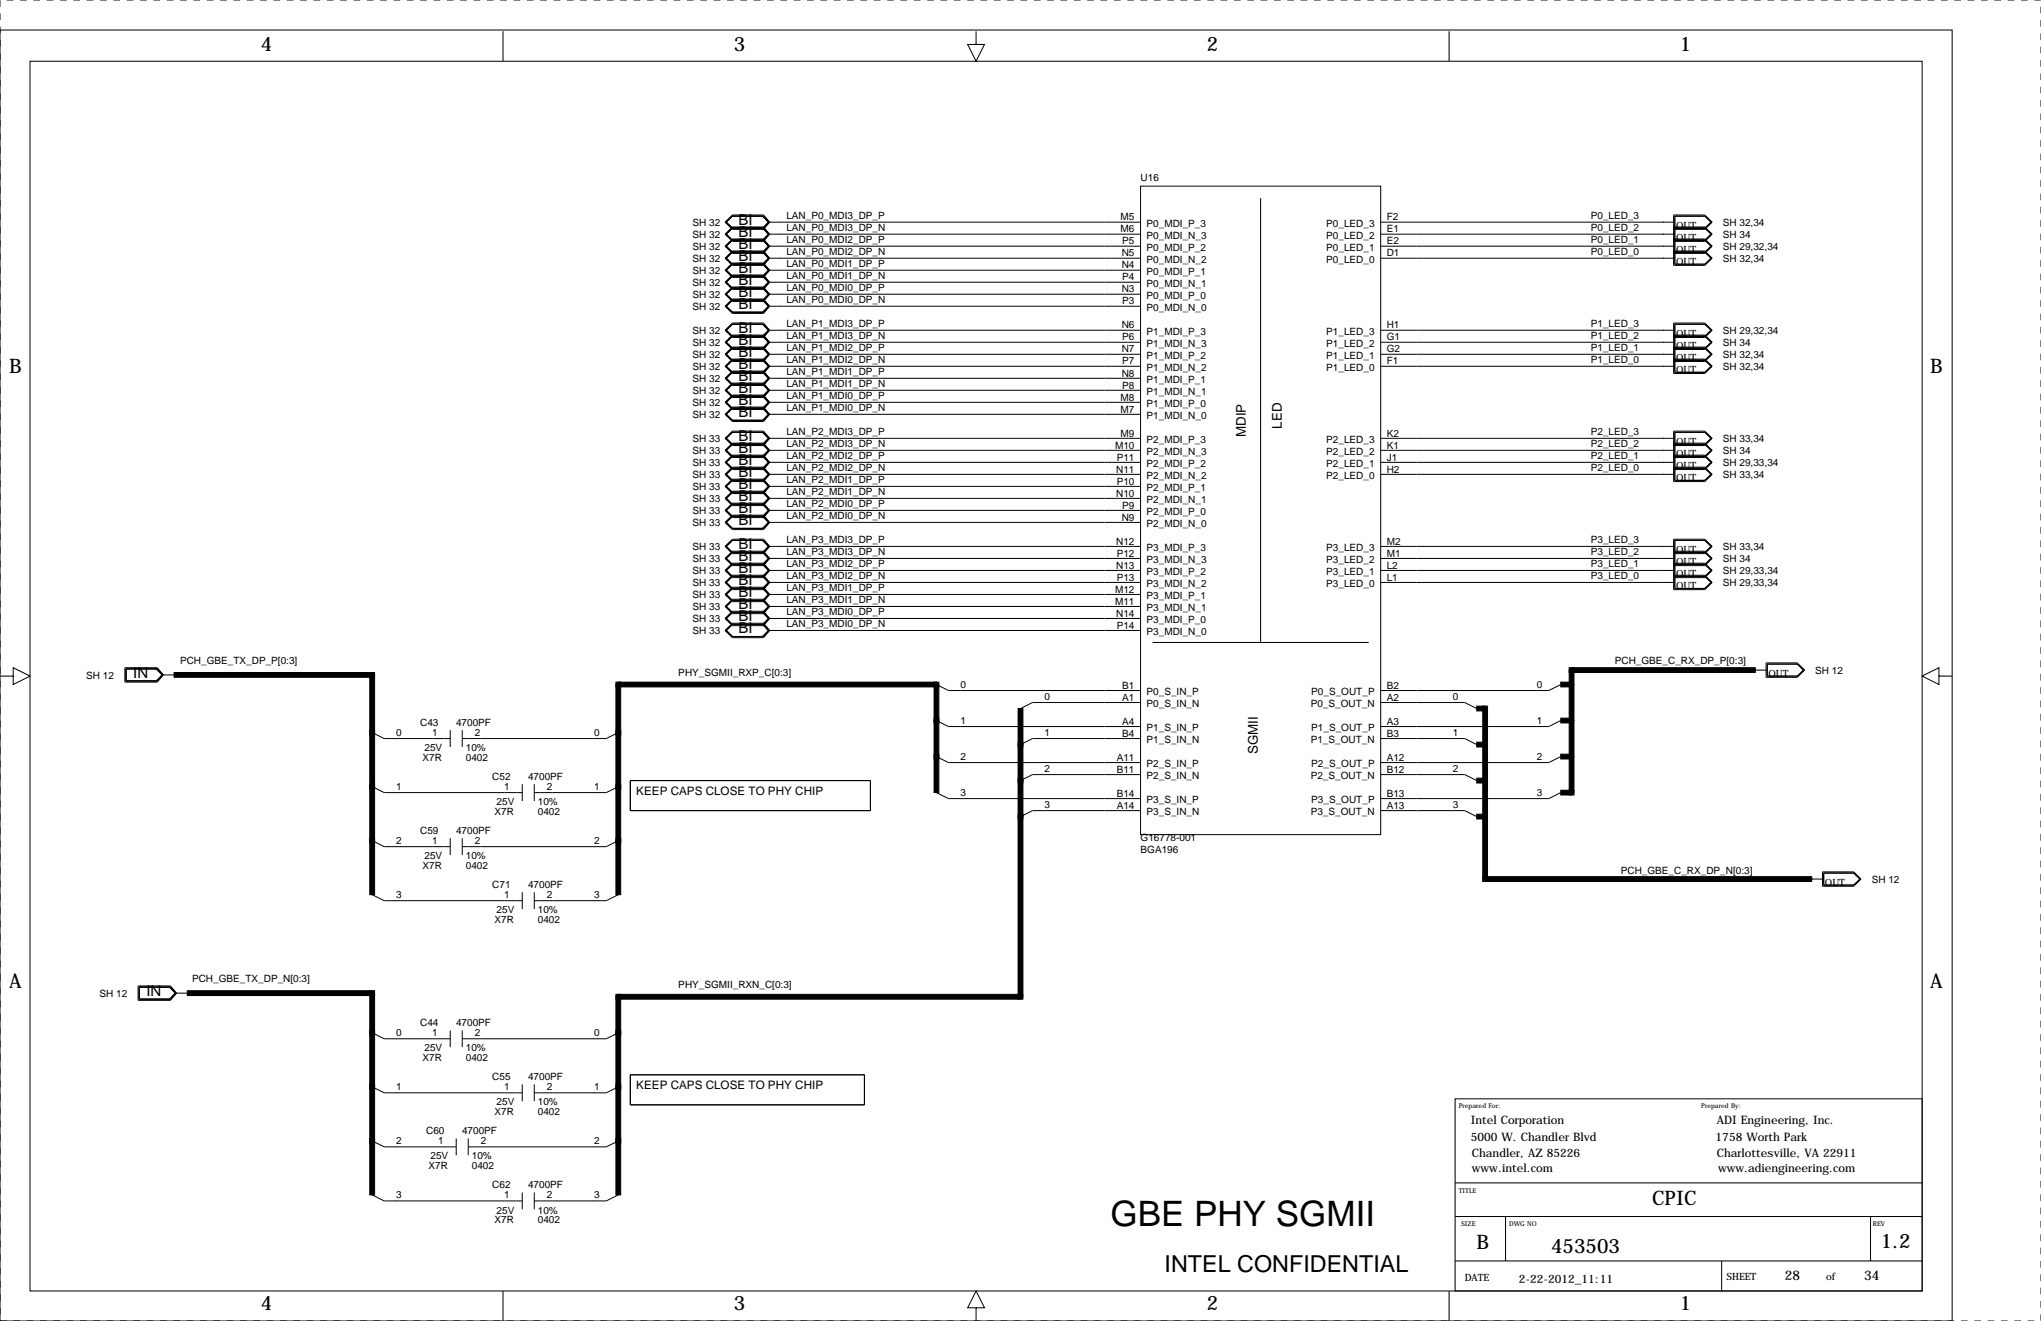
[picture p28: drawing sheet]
<svg xmlns="http://www.w3.org/2000/svg" width="432mm" height="279mm" viewBox="0 0 432 279" stroke-linecap="round" stroke-linejoin="round" font-family="sans-serif">
<defs><g id="words">
<text font-size="7.4" x="234.9" y="259.4">GBE PHY SGMII</text>
<text font-size="4.9" x="246.4" y="269">INTEL CONFIDENTIAL</text>
<g font-size="4.2">
<text x="55.2" y="10.9">4</text>
<text x="155.3" y="10.9">3</text>
<text x="255.3" y="10.9">2</text>
<text x="355.4" y="10.9">1</text>
<text x="2" y="78.9">B</text>
<text x="408.4" y="78.9">B</text>
<text x="2" y="209">A</text>
<text x="408.4" y="209">A</text>
<text x="349.5" y="255">CPIC</text>
<text x="397.9" y="263.9">1.2</text>
<text x="312.4" y="264.1">B</text>
<text x="328.2" y="265">453503</text>
<text x="55.2" y="277.1">4</text>
<text x="155.3" y="277.1">3</text>
<text x="255.3" y="277.1">2</text>
<text x="355.4" y="277.1">1</text>
</g>
<g font-size="3.2">
<text x="156.2" y="47.6">BI</text>
<text x="156.2" y="52.6">BI</text>
<text x="156.2" y="50.1">BI</text>
<text x="156.2" y="57.7">BI</text>
<text x="156.2" y="55.2">BI</text>
<text x="156.2" y="65.3">BI</text>
<text x="156.2" y="62.8">BI</text>
<text x="156.2" y="60.3">BI</text>
<text x="156.2" y="70.4">BI</text>
<text x="156.2" y="75.5">BI</text>
<text x="156.2" y="73">BI</text>
<text x="156.2" y="83.1">BI</text>
<text x="156.2" y="80.6">BI</text>
<text x="156.2" y="78">BI</text>
<text x="156.2" y="88.2">BI</text>
<text x="156.2" y="85.7">BI</text>
<text x="156.2" y="95.8">BI</text>
<text x="156.2" y="93.3">BI</text>
<text x="156.2" y="100.9">BI</text>
<text x="156.2" y="98.4">BI</text>
<text x="156.2" y="106">BI</text>
<text x="156.2" y="103.4">BI</text>
<text x="156.2" y="111.1">BI</text>
<text x="156.2" y="108.5">BI</text>
<text x="156.2" y="118.7">BI</text>
<text x="156.2" y="116.1">BI</text>
<text x="156.2" y="123.8">BI</text>
<text x="156.2" y="121.2">BI</text>
<text x="156.2" y="131.4">BI</text>
<text x="156.2" y="128.8">BI</text>
<text x="156.2" y="126.3">BI</text>
<text x="156.2" y="133.9">BI</text>
<text x="28.2" y="143.3">IN</text>
<text x="31" y="210.6">IN</text>
</g>
<g font-size="2.8">
<text x="263.6" y="92.5" transform="rotate(-90 263.6 92.5)">MDIP</text>
<text x="271.2" y="90.7" transform="rotate(-90 271.2 90.7)">LED</text>
<text x="266.1" y="159.5" transform="rotate(-90 266.1 159.5)">SGMII</text>
<text x="377.6" y="270.6">28</text>
<text x="394.4" y="270.6">34</text>
</g>
<g font-size="2.5">
<text x="134.6" y="168.2">KEEP CAPS CLOSE TO PHY CHIP</text>
<text x="134.6" y="230.4">KEEP CAPS CLOSE TO PHY CHIP</text>
<text x="311.2" y="237.8">Intel Corporation</text>
<text x="363.2" y="237.8">ADI Engineering, Inc.</text>
<text x="311.2" y="241.4">5000 W. Chandler Blvd</text>
<text x="311.4" y="244.7">Chandler, AZ 85226</text>
<text x="363" y="241.4">1758 Worth Park</text>
<text x="363.2" y="244.7">Charlottesville, VA 22911</text>
<text x="311.4" y="248">www.intel.com</text>
<text x="363.5" y="248">www.adiengineering.com</text>
<text x="321.3" y="271.4">2-22-2012_11:11</text>
</g>
<g font-size="2.1">
<text x="241.3" y="38.2">U16</text>
<text x="146.5" y="47.7">SH 32</text>
<text x="166.4" y="46.4">LAN_P0_MDI3_DP_P</text>
<text x="237.1" y="46.6">M5</text>
<text x="293.4" y="46.6">F2</text>
<text x="336.6" y="46.4">P0_LED_3</text>
<text x="364.5" y="47.7">SH 32,34</text>
<text x="146.5" y="50.3">SH 32</text>
<text x="146.5" y="52.8">SH 32</text>
<text x="166.4" y="54">LAN_P0_MDI2_DP_N</text>
<text x="166.4" y="51.4">LAN_P0_MDI2_DP_P</text>
<text x="166.4" y="48.9">LAN_P0_MDI3_DP_N</text>
<text x="237.1" y="49.2">M6</text>
<text x="237.4" y="51.7">P5</text>
<text x="242.6" y="53.1">P0_MDI_P_2</text>
<text x="242.6" y="48">P0_MDI_P_3</text>
<text x="242.6" y="50.5">P0_MDI_N_3</text>
<text x="280.6" y="53.1">P0_LED_1</text>
<text x="280.6" y="50.5">P0_LED_2</text>
<text x="280.6" y="48">P0_LED_3</text>
<text x="293.4" y="51.7">E2</text>
<text x="293.4" y="49.2">E1</text>
<text x="336.6" y="51.4">P0_LED_1</text>
<text x="336.6" y="48.9">P0_LED_2</text>
<text x="336.6" y="54">P0_LED_0</text>
<text x="354.6" y="53.5">OUT</text>
<text x="354.6" y="51">OUT</text>
<text x="354.6" y="48.4">OUT</text>
<text x="364.5" y="50.3">SH 34</text>
<text x="364.5" y="52.8">SH 29,32,34</text>
<text x="146.5" y="55.4">SH 32</text>
<text x="146.5" y="57.9">SH 32</text>
<text x="166.4" y="59.1">LAN_P0_MDI1_DP_N</text>
<text x="166.4" y="56.5">LAN_P0_MDI1_DP_P</text>
<text x="237.3" y="56.8">N4</text>
<text x="237.3" y="54.2">N5</text>
<text x="237.4" y="59.3">P4</text>
<text x="242.6" y="58.2">P0_MDI_P_1</text>
<text x="242.6" y="55.6">P0_MDI_N_2</text>
<text x="280.6" y="55.6">P0_LED_0</text>
<text x="293.4" y="54.2">D1</text>
<text x="354.6" y="56.1">OUT</text>
<text x="364.5" y="55.4">SH 32,34</text>
<text x="146.5" y="60.4">SH 32</text>
<text x="146.5" y="63">SH 32</text>
<text x="146.5" y="65.5">SH 32</text>
<text x="166.4" y="64.1">LAN_P0_MDI0_DP_N</text>
<text x="166.4" y="61.6">LAN_P0_MDI0_DP_P</text>
<text x="237.3" y="61.9">N3</text>
<text x="237.4" y="64.4">P3</text>
<text x="242.6" y="63.2">P0_MDI_P_0</text>
<text x="242.6" y="65.8">P0_MDI_N_0</text>
<text x="242.6" y="60.7">P0_MDI_N_1</text>
<text x="146.5" y="70.6">SH 32</text>
<text x="166.4" y="71.8">LAN_P1_MDI3_DP_N</text>
<text x="166.4" y="69.2">LAN_P1_MDI3_DP_P</text>
<text x="237.3" y="69.5">N6</text>
<text x="242.6" y="70.9">P1_MDI_P_3</text>
<text x="280.6" y="70.9">P1_LED_3</text>
<text x="293.4" y="69.5">H1</text>
<text x="336.6" y="71.8">P1_LED_2</text>
<text x="336.6" y="69.2">P1_LED_3</text>
<text x="354.6" y="71.3">OUT</text>
<text x="364.5" y="70.6">SH 29,32,34</text>
<text x="146.5" y="73.1">SH 32</text>
<text x="146.5" y="75.7">SH 32</text>
<text x="166.4" y="76.8">LAN_P1_MDI2_DP_N</text>
<text x="166.4" y="74.3">LAN_P1_MDI2_DP_P</text>
<text x="237.3" y="74.6">N7</text>
<text x="237.4" y="77.1">P7</text>
<text x="237.4" y="72">P6</text>
<text x="242.6" y="75.9">P1_MDI_P_2</text>
<text x="242.6" y="73.4">P1_MDI_N_3</text>
<text x="280.6" y="75.9">P1_LED_1</text>
<text x="280.6" y="73.4">P1_LED_2</text>
<text x="293.4" y="77.1">F1</text>
<text x="293.4" y="74.6">G2</text>
<text x="293.4" y="72">G1</text>
<text x="336.6" y="76.8">P1_LED_0</text>
<text x="336.6" y="74.3">P1_LED_1</text>
<text x="354.6" y="76.4">OUT</text>
<text x="354.6" y="73.8">OUT</text>
<text x="364.5" y="73.1">SH 34</text>
<text x="364.5" y="75.7">SH 32,34</text>
<text x="146.5" y="78.2">SH 32</text>
<text x="146.5" y="80.8">SH 32</text>
<text x="146.5" y="83.3">SH 32</text>
<text x="166.4" y="81.9">LAN_P1_MDI1_DP_N</text>
<text x="166.4" y="79.4">LAN_P1_MDI1_DP_P</text>
<text x="237.3" y="79.6">N8</text>
<text x="237.4" y="82.2">P8</text>
<text x="242.6" y="81">P1_MDI_P_1</text>
<text x="242.6" y="83.6">P1_MDI_N_1</text>
<text x="242.6" y="78.5">P1_MDI_N_2</text>
<text x="280.6" y="78.5">P1_LED_0</text>
<text x="354.6" y="78.9">OUT</text>
<text x="364.5" y="78.2">SH 32,34</text>
<text x="146.5" y="85.8">SH 32</text>
<text x="146.5" y="88.4">SH 32</text>
<text x="166.4" y="87">LAN_P1_MDI0_DP_N</text>
<text x="166.4" y="84.5">LAN_P1_MDI0_DP_P</text>
<text x="237.1" y="84.7">M8</text>
<text x="237.1" y="87.3">M7</text>
<text x="242.6" y="86.1">P1_MDI_P_0</text>
<text x="242.6" y="88.6">P1_MDI_N_0</text>
<text x="146.5" y="93.5">SH 33</text>
<text x="166.4" y="94.6">LAN_P2_MDI3_DP_N</text>
<text x="166.4" y="92.1">LAN_P2_MDI3_DP_P</text>
<text x="235.9" y="94.9">M10</text>
<text x="237.1" y="92.3">M9</text>
<text x="242.6" y="93.7">P2_MDI_P_3</text>
<text x="280.6" y="93.7">P2_LED_3</text>
<text x="293.4" y="94.9">K1</text>
<text x="293.4" y="92.3">K2</text>
<text x="336.6" y="94.6">P2_LED_2</text>
<text x="336.6" y="92.1">P2_LED_3</text>
<text x="354.6" y="94.2">OUT</text>
<text x="364.5" y="93.5">SH 33,34</text>
<text x="146.5" y="96">SH 33</text>
<text x="146.5" y="98.5">SH 33</text>
<text x="146.5" y="101.1">SH 33</text>
<text x="166.4" y="99.7">LAN_P2_MDI2_DP_N</text>
<text x="166.4" y="97.2">LAN_P2_MDI2_DP_P</text>
<text x="236.1" y="100">N11</text>
<text x="236.3" y="97.4">P11</text>
<text x="242.6" y="98.8">P2_MDI_P_2</text>
<text x="242.6" y="101.3">P2_MDI_N_2</text>
<text x="242.6" y="96.3">P2_MDI_N_3</text>
<text x="280.6" y="101.3">P2_LED_0</text>
<text x="280.6" y="98.8">P2_LED_1</text>
<text x="280.6" y="96.3">P2_LED_2</text>
<text x="293.4" y="100">H2</text>
<text x="293.4" y="97.4">J1</text>
<text x="336.6" y="99.7">P2_LED_0</text>
<text x="336.6" y="97.2">P2_LED_1</text>
<text x="354.6" y="101.8">OUT</text>
<text x="354.6" y="99.2">OUT</text>
<text x="354.6" y="96.7">OUT</text>
<text x="364.5" y="96">SH 34</text>
<text x="364.5" y="98.5">SH 29,33,34</text>
<text x="364.5" y="101.1">SH 33,34</text>
<text x="146.5" y="103.6">SH 33</text>
<text x="146.5" y="106.2">SH 33</text>
<text x="166.4" y="107.3">LAN_P2_MDI0_DP_P</text>
<text x="166.4" y="104.8">LAN_P2_MDI1_DP_N</text>
<text x="166.4" y="102.2">LAN_P2_MDI1_DP_P</text>
<text x="236.1" y="105">N10</text>
<text x="236.3" y="102.5">P10</text>
<text x="237.4" y="107.6">P9</text>
<text x="242.6" y="103.9">P2_MDI_P_1</text>
<text x="242.6" y="106.4">P2_MDI_N_1</text>
<text x="146.5" y="108.7">SH 33</text>
<text x="146.5" y="111.2">SH 33</text>
<text x="166.4" y="109.9">LAN_P2_MDI0_DP_N</text>
<text x="237.3" y="110.1">N9</text>
<text x="242.6" y="109">P2_MDI_P_0</text>
<text x="242.6" y="111.5">P2_MDI_N_0</text>
<text x="146.5" y="116.3">SH 33</text>
<text x="146.5" y="118.9">SH 33</text>
<text x="166.4" y="114.9">LAN_P3_MDI3_DP_P</text>
<text x="166.4" y="117.5">LAN_P3_MDI3_DP_N</text>
<text x="236.1" y="115.2">N12</text>
<text x="236.3" y="117.7">P12</text>
<text x="242.6" y="116.6">P3_MDI_P_3</text>
<text x="242.6" y="119.1">P3_MDI_N_3</text>
<text x="280.6" y="119.1">P3_LED_2</text>
<text x="280.6" y="116.6">P3_LED_3</text>
<text x="293.4" y="117.7">M1</text>
<text x="293.4" y="115.2">M2</text>
<text x="336.6" y="117.5">P3_LED_2</text>
<text x="336.6" y="114.9">P3_LED_3</text>
<text x="354.6" y="119.6">OUT</text>
<text x="354.6" y="117">OUT</text>
<text x="364.5" y="116.3">SH 33,34</text>
<text x="364.5" y="118.9">SH 34</text>
<text x="146.5" y="121.4">SH 33</text>
<text x="146.5" y="123.9">SH 33</text>
<text x="166.4" y="125.1">LAN_P3_MDI1_DP_P</text>
<text x="166.4" y="122.6">LAN_P3_MDI2_DP_N</text>
<text x="166.4" y="120">LAN_P3_MDI2_DP_P</text>
<text x="235.9" y="125.4">M12</text>
<text x="236.1" y="120.3">N13</text>
<text x="236.3" y="122.8">P13</text>
<text x="242.6" y="121.7">P3_MDI_P_2</text>
<text x="242.6" y="124.2">P3_MDI_N_2</text>
<text x="280.6" y="124.2">P3_LED_0</text>
<text x="280.6" y="121.7">P3_LED_1</text>
<text x="293.4" y="122.8">L1</text>
<text x="293.4" y="120.3">L2</text>
<text x="336.6" y="122.6">P3_LED_0</text>
<text x="336.6" y="120">P3_LED_1</text>
<text x="354.6" y="124.6">OUT</text>
<text x="354.6" y="122.1">OUT</text>
<text x="364.5" y="121.4">SH 29,33,34</text>
<text x="364.5" y="123.9">SH 29,33,34</text>
<text x="146.5" y="126.5">SH 33</text>
<text x="146.5" y="129">SH 33</text>
<text x="146.5" y="131.6">SH 33</text>
<text x="166.4" y="130.2">LAN_P3_MDI0_DP_P</text>
<text x="166.4" y="127.6">LAN_P3_MDI1_DP_N</text>
<text x="235.9" y="127.9">M11</text>
<text x="236.1" y="130.4">N14</text>
<text x="242.6" y="131.8">P3_MDI_P_0</text>
<text x="242.6" y="126.7">P3_MDI_P_1</text>
<text x="242.6" y="129.3">P3_MDI_N_1</text>
<text x="146.5" y="134.1">SH 33</text>
<text x="166.4" y="132.7">LAN_P3_MDI0_DP_N</text>
<text x="236.3" y="133">P14</text>
<text x="242.6" y="134.4">P3_MDI_N_0</text>
<text x="18.2" y="143.5">SH 12</text>
<text x="38.1" y="140.3">PCH_GBE_TX_DP_P[0:3]</text>
<text x="143.5" y="142.9">PHY_SGMII_RXP_C[0:3]</text>
<text x="341.6" y="140.3">PCH_GBE_C_RX_DP_P[0:3]</text>
<text x="374.1" y="143.2">OUT</text>
<text x="384" y="142.5">SH 12</text>
<text x="203.2" y="145.4">0</text>
<text x="221" y="148">0</text>
<text x="237.4" y="148.2">A1</text>
<text x="237.4" y="145.7">B1</text>
<text x="242.6" y="149.6">P0_S_IN_N</text>
<text x="242.6" y="147.1">P0_S_IN_P</text>
<text x="277.3" y="149.6">P0_S_OUT_N</text>
<text x="277.4" y="147.1">P0_S_OUT_P</text>
<text x="293.4" y="148.2">A2</text>
<text x="293.4" y="145.7">B2</text>
<text x="307.3" y="148">0</text>
<text x="325.1" y="145.4">0</text>
<text x="83.8" y="155.6">0</text>
<text x="88.9" y="153.5">C43</text>
<text x="91.4" y="155.6">1</text>
<text x="96.5" y="153.5">4700PF</text>
<text x="100.4" y="155.6">2</text>
<text x="125.7" y="155.6">0</text>
<text x="203.2" y="153">1</text>
<text x="221" y="155.6">1</text>
<text x="237.4" y="153.3">A4</text>
<text x="237.4" y="155.8">B4</text>
<text x="242.6" y="154.7">P1_S_IN_P</text>
<text x="277.4" y="154.7">P1_S_OUT_P</text>
<text x="293.4" y="155.8">B3</text>
<text x="293.4" y="153.3">A3</text>
<text x="307.3" y="155.6">1</text>
<text x="325.1" y="153">1</text>
<text x="89.4" y="160.9">X7R</text>
<text x="89.8" y="158.9">25V</text>
<text x="98.6" y="160.9">0402</text>
<text x="98.6" y="158.9">10%</text>
<text x="203.2" y="160.7">2</text>
<text x="236.3" y="160.9">A11</text>
<text x="242.6" y="157.2">P1_S_IN_N</text>
<text x="277.3" y="157.2">P1_S_OUT_N</text>
<text x="293.4" y="160.9">A12</text>
<text x="325.1" y="160.7">2</text>
<text x="83.8" y="167">1</text>
<text x="104.1" y="165">C52</text>
<text x="106.7" y="167">1</text>
<text x="111.7" y="165">4700PF</text>
<text x="115.7" y="167">2</text>
<text x="125.7" y="167">1</text>
<text x="221" y="163.2">2</text>
<text x="236.3" y="163.5">B11</text>
<text x="242.6" y="164.8">P2_S_IN_N</text>
<text x="242.6" y="162.3">P2_S_IN_P</text>
<text x="277.3" y="164.8">P2_S_OUT_N</text>
<text x="277.4" y="162.3">P2_S_OUT_P</text>
<text x="293.4" y="163.5">B12</text>
<text x="307.3" y="163.2">2</text>
<text x="104.6" y="172.3">X7R</text>
<text x="105.1" y="170.3">25V</text>
<text x="113.8" y="172.3">0402</text>
<text x="113.8" y="170.3">10%</text>
<text x="203.2" y="168.3">3</text>
<text x="221" y="170.8">3</text>
<text x="236.3" y="171.1">A14</text>
<text x="236.3" y="168.5">B14</text>
<text x="242.6" y="172.5">P3_S_IN_N</text>
<text x="242.6" y="169.9">P3_S_IN_P</text>
<text x="277.3" y="172.5">P3_S_OUT_N</text>
<text x="277.4" y="169.9">P3_S_OUT_P</text>
<text x="293.4" y="171.1">A13</text>
<text x="293.4" y="168.5">B13</text>
<text x="307.3" y="170.8">3</text>
<text x="325.1" y="168.3">3</text>
<text x="83.8" y="178.4">2</text>
<text x="88.9" y="176.4">C59</text>
<text x="91.4" y="178.4">1</text>
<text x="96.5" y="176.4">4700PF</text>
<text x="100.4" y="178.4">2</text>
<text x="125.7" y="178.4">2</text>
<text x="241.3" y="177.9">G16778-001</text>
<text x="89.4" y="183.8">X7R</text>
<text x="89.8" y="181.7">25V</text>
<text x="98.6" y="183.8">0402</text>
<text x="98.6" y="181.7">10%</text>
<text x="241.3" y="180.5">BGA196</text>
<text x="342.9" y="184.8">PCH_GBE_C_RX_DP_N[0:3]</text>
<text x="83.8" y="189.9">3</text>
<text x="104.1" y="187.8">C71</text>
<text x="106.7" y="189.9">1</text>
<text x="111.7" y="187.8">4700PF</text>
<text x="115.7" y="189.9">2</text>
<text x="125.7" y="189.9">3</text>
<text x="386.1" y="187.4">OUT</text>
<text x="396" y="186.7">SH 12</text>
<text x="104.6" y="195.2">X7R</text>
<text x="105.1" y="193.2">25V</text>
<text x="113.8" y="195.2">0402</text>
<text x="113.8" y="193.2">10%</text>
<text x="40.6" y="207.6">PCH_GBE_TX_DP_N[0:3]</text>
<text x="143.5" y="208.9">PHY_SGMII_RXN_C[0:3]</text>
<text x="21" y="210.8">SH 12</text>
<text x="83.8" y="219.1">0</text>
<text x="88.9" y="217">C44</text>
<text x="91.4" y="219.1">1</text>
<text x="96.5" y="217">4700PF</text>
<text x="100.4" y="219.1">2</text>
<text x="125.7" y="219.1">0</text>
<text x="89.4" y="224.4">X7R</text>
<text x="89.8" y="222.4">25V</text>
<text x="98.6" y="224.4">0402</text>
<text x="98.6" y="222.4">10%</text>
<text x="83.8" y="230.5">1</text>
<text x="104.1" y="228.5">C55</text>
<text x="105.1" y="233.8">25V</text>
<text x="106.7" y="230.5">1</text>
<text x="111.7" y="228.5">4700PF</text>
<text x="113.8" y="233.8">10%</text>
<text x="115.7" y="230.5">2</text>
<text x="125.7" y="230.5">1</text>
<text x="90.2" y="239.9">C60</text>
<text x="97.7" y="239.9">4700PF</text>
<text x="104.6" y="235.8">X7R</text>
<text x="113.8" y="235.8">0402</text>
<text x="83.8" y="241.9">2</text>
<text x="91.1" y="245.2">25V</text>
<text x="92.7" y="241.9">1</text>
<text x="99.8" y="245.2">10%</text>
<text x="101.7" y="241.9">2</text>
<text x="125.7" y="241.9">2</text>
<text x="90.7" y="247.3">X7R</text>
<text x="99.8" y="247.3">0402</text>
<text x="104.1" y="251.3">C62</text>
<text x="111.7" y="251.3">4700PF</text>
<text x="83.8" y="253.4">3</text>
<text x="105.1" y="256.7">25V</text>
<text x="106.7" y="253.4">1</text>
<text x="113.8" y="256.7">10%</text>
<text x="115.7" y="253.4">2</text>
<text x="125.7" y="253.4">3</text>
<text x="104.6" y="258.7">X7R</text>
<text x="113.8" y="258.7">0402</text>
<text x="309.9" y="270.9">DATE</text>
<text x="365.3" y="270.7">SHEET</text>
<text x="386.3" y="270.7">of</text>
</g>
<g font-size="1.4">
<text x="308.6" y="234.3">Prepared For:</text>
<text x="359.9" y="234.3">Prepared By:</text>
<text x="308.6" y="252.3">TITLE</text>
<text x="309.1" y="259.2">SIZE</text>
<text x="319.3" y="259.2">DWG NO</text>
<text x="396.2" y="259.2">REV</text>
</g>
</g></defs>
<path d="M0 0h431.8v279.4h-431.8z" fill="none" stroke="#000" stroke-width=".21" stroke-dasharray="1.4 1.4" stroke-linecap="butt"/>
<g fill="none" stroke="#000" stroke-width=".21">
<path d="M0 6.4h413v273h-413zM5.1 10.9h.1M6.3 13h400.4v260h-400.4zM106.4 6.6v6.4M206.5 6.6v2.8h1.8l-1.8 3.6-1.8-3.6h1.8M306.6 6.6v6.4M241.3 39.4h50.8v137.1h-50.8zM153.4 59.7l1.5-1.5h6.6l1.3 1.5M153.4 59.7l1.5 1.5h6.6l1.3-1.5M153.4 59.7l1.5 1.3M153.4 57.2l1.5-1.6h6.6l1.3 1.6M153.4 57.2l1.5 1.5h6.6l1.3-1.5"/>
<path d="M153.4 57.2l1.5 1.2M153.4 54.6l1.5-1.5h6.6l1.3 1.5M153.4 54.6l1.5 1.5h6.6l1.3-1.5M153.4 54.6l1.5 1.3M153.4 52.1l1.5-1.6h6.6l1.3 1.6M153.4 52.1l1.5 1.5h6.6l1.3-1.5M153.4 52.1l1.5 1.2M153.4 49.5l1.5-1.5h6.6l1.3 1.5M153.4 49.5l1.5 1.6h6.6l1.3-1.6M153.4 49.5l1.5 1.3M153.4 47l1.5-1.5h6.6l1.3 1.5M153.4 47l1.5 1.5h6.6l1.3-1.5"/>
<path d="M153.4 47l1.5 1.3M154.9 58.4h6.6M154.9 58.4l-1.5 1.3M154.9 58.4l-1.2 1.3 1.2 1.3M154.9 55.9h6.6M154.9 55.9l-1.5 1.3M154.9 55.9l-1.2 1.3 1.2 1.2M154.9 53.3h6.6M154.9 53.3l-1.5 1.3M154.9 53.3l-1.2 1.3 1.2 1.3M154.9 50.8h6.6M154.9 50.8l-1.5 1.3"/>
<path d="M154.9 50.8l-1.2 1.3 1.2 1.2M154.9 48.3h6.6M154.9 48.3l-1.5 1.2M154.9 48.3l-1.2 1.2 1.2 1.3M154.9 45.7h6.6M154.9 45.7l-1.5 1.3M154.9 45.7l-1.2 1.3 1.2 1.3M161.3 45.7l1.3 1.3M161.5 58.4l1.1 1.3M161.5 58.4l1.3 1.3M161.5 55.9l1.1 1.3M161.5 55.9l1.3 1.3"/>
<path d="M161.5 53.3l1.1 1.3M161.5 53.3l1.3 1.3M161.5 50.8l1.1 1.3M161.5 50.8l1.3 1.3M161.5 48.3l1.1 1.2M161.5 48.3l1.3 1.2M161.5 45.7l1.1 1.3M161.5 45.7l1.3 1.3M162.6 59.7l-1.3 1.3 1.3 1.2M162.6 59.7h78.7M162.6 57.2l-1.3 1.2 1.3 1.3M162.6 59.7l-1.1 1.3"/>
<path d="M162.6 57.2h78.7M162.6 54.6l-1.3 1.3 1.3 1.3M162.6 57.2l-1.1 1.2M162.6 54.6h78.7M162.6 52.1l-1.3 1.2 1.3 1.3M162.6 54.6l-1.1 1.3M162.6 52.1h78.7M162.6 49.5l-1.3 1.3 1.3 1.3M162.6 52.1l-1.1 1.2M162.6 49.5h78.7M162.6 47l-1.3 1.3 1.3 1.2M162.6 49.5l-1.1 1.3"/>
<path d="M162.6 47h78.7M162.6 47l-1.1 1.3M162.8 59.7l-1.3 1.3M162.8 57.2l-1.3 1.2M162.8 54.6l-1.3 1.3M162.8 52.1l-1.3 1.2M162.8 49.5l-1.3 1.3M162.8 47l-1.3 1.3M165.1 54.6h.1M165.1 52.1h.1M165.1 59.7h.1M165.1 49.5h.1"/>
<path d="M165.1 47h.1M266.7 41.9v94M292.1 54.6h62.2M292.1 52.1h62.2M292.1 49.5h62.2M292.1 47h62.2M351.8 54.6h.1M351.8 52.1h.1M351.8 49.5h.1M351.8 47h.1M354.1 53.1h6.6l1.5 1.5M354.1 50.5h6.6l1.5 1.6"/>
<path d="M354.1 48h6.6l1.5 1.5M354.3 53.3h6.4M354.3 50.8h6.4M354.3 48.3h6.4M360.7 45.7h-6.4v10.2h6.4M360.7 53.3l1.5 1.3M360.7 53.3l1.2 1.3-1.2 1.3M360.7 50.8l1.5 1.3M360.7 50.8l1.2 1.3-1.2 1.2M360.7 48.3l1.5 1.2M360.7 48.3l1.2 1.2-1.2 1.3M360.7 45.7l1.5 1.3"/>
<path d="M360.7 45.7l1.2 1.3-1.2 1.3M362.2 47l-1.5-1.5h-6.6v10.6h6.6l1.5-1.5M362.2 52.1l-1.5 1.5h-6.6M362.2 49.5l-1.5 1.6h-6.6M362.2 47l-1.5 1.5h-6.6M362.2 54.6l-1.5 1.3M362.2 52.1l-1.5 1.2M362.2 49.5l-1.5 1.3M362.2 47l-1.5 1.3M153.4 77.5l1.5-1.6h6.6l1.3 1.6M153.4 77.5l1.5 1.5h6.6l1.3-1.5M153.4 77.5l1.5 1.2"/>
<path d="M153.4 74.9l1.5-1.5h6.6l1.3 1.5M153.4 74.9l1.5 1.6h6.6l1.3-1.6M153.4 74.9l1.5 1.3M153.4 72.4l1.5-1.5h6.6l1.3 1.5M153.4 72.4l1.5 1.5h6.6l1.3-1.5M153.4 72.4l1.5 1.3M153.4 69.8l1.5-1.5h6.6l1.3 1.5M153.4 69.8l1.5 1.6h6.6l1.3-1.6M153.4 69.8l1.5 1.3M153.4 64.8l1.5-1.6h6.6l1.3 1.6M153.4 64.8l1.5 1.5h6.6l1.3-1.5M153.4 64.8l1.5 1.2"/>
<path d="M153.4 62.2l1.5-1.5h6.6l1.3 1.5M153.4 62.2l1.5 1.6h6.6l1.3-1.6M153.4 62.2l1.5 1.3M154.9 78.7h6.6M154.9 78.7l-1.5 1.3M154.9 78.7l-1.2 1.3 1.2 1.3M154.9 76.2h6.6M154.9 76.2l-1.5 1.3M154.9 76.2l-1.2 1.3 1.2 1.2M154.9 73.7h6.6M154.9 73.7l-1.5 1.2M154.9 73.7l-1.2 1.2 1.2 1.3"/>
<path d="M154.9 71.1h6.6M154.9 71.1l-1.5 1.3M154.9 71.1l-1.2 1.3 1.2 1.3M154.9 68.6h6.6M154.9 68.6l-1.5 1.2M154.9 68.6l-1.2 1.2 1.2 1.3M154.9 63.5h6.6M154.9 66h6.6M154.9 63.5l-1.5 1.3M154.9 63.5l-1.2 1.3 1.2 1.2M154.9 61h6.6M154.9 61l-1.5 1.2"/>
<path d="M154.9 61l-1.2 1.2 1.2 1.3M161.3 68.6l1.3 1.2M161.5 78.7l1.1 1.3M161.5 78.7l1.3 1.3M161.5 76.2l1.1 1.3M161.5 76.2l1.3 1.3M161.5 73.7l1.1 1.2M161.5 73.7l1.3 1.2M161.5 71.1l1.1 1.3M161.5 71.1l1.3 1.3M161.5 68.6l1.1 1.2M161.5 68.6l1.3 1.2"/>
<path d="M161.5 63.5l1.1 1.3M161.5 63.5l1.3 1.3M161.5 61l1.1 1.2M161.5 61l1.3 1.2M162.6 74.9h78.7M162.6 77.5l-1.3 1.2 1.3 1.3M162.6 77.5h78.7M162.6 74.9l-1.3 1.3 1.3 1.3M162.6 77.5l-1.1 1.2M162.6 72.4l-1.3 1.3 1.3 1.2M162.6 74.9l-1.1 1.3M162.6 72.4h78.7"/>
<path d="M162.6 69.8l-1.3 1.3 1.3 1.3M162.6 72.4l-1.1 1.3M162.6 69.8h78.7M162.6 69.8l-1.1 1.3M162.6 64.8h78.7M162.6 62.2l-1.3 1.3 1.3 1.3M162.6 64.8l-1.3 1.2M162.6 64.8l-1.1 1.2M162.6 62.2h78.7M162.6 62.2l-1.1 1.3M162.8 77.5l-1.3 1.2M162.8 74.9l-1.3 1.3"/>
<path d="M162.8 72.4l-1.3 1.3M162.8 69.8l-1.3 1.3M162.8 64.8l-1.3 1.2M162.8 62.2l-1.3 1.3M165.1 77.5h.1M165.1 64.8h.1M165.1 74.9h.1M165.1 72.4h.1M165.1 62.2h.1M292.1 74.9h62.2M292.1 77.5h62.2M292.1 72.4h62.2"/>
<path d="M292.1 69.8h62.2M351.8 77.5h.1M351.8 74.9h.1M351.8 72.4h.1M351.8 69.8h.1M354.1 75.9h6.6l1.5 1.6M354.1 73.4h6.6l1.5 1.5M354.1 70.9h6.6l1.5 1.5M354.3 76.2h6.4M354.3 73.7h6.4M354.3 71.1h6.4M360.7 68.6h-6.4v10.1h6.4"/>
<path d="M360.7 76.2l1.5 1.3M360.7 76.2l1.2 1.3-1.2 1.2M360.7 73.7l1.5 1.2M360.7 73.7l1.2 1.2-1.2 1.3M360.7 71.1l1.5 1.3M360.7 71.1l1.2 1.3-1.2 1.3M360.7 68.6l1.5 1.2M360.7 68.6l1.2 1.2-1.2 1.3M362.2 69.8l-1.5-1.5h-6.6v10.7h6.6l1.5-1.5M362.2 74.9l-1.5 1.6h-6.6M362.2 72.4l-1.5 1.5h-6.6M362.2 69.8l-1.5 1.6h-6.6"/>
<path d="M362.2 77.5l-1.5 1.2M362.2 74.9l-1.5 1.3M362.2 72.4l-1.5 1.3M362.2 69.8l-1.5 1.3M153.4 97.8l1.5-1.5h6.6l1.3 1.5M153.4 97.8l1.5 1.5h6.6l1.3-1.5M153.4 97.8l1.5 1.3M153.4 95.2l1.5-1.5h6.6l1.3 1.5M153.4 95.2l1.5 1.6h6.6l1.3-1.6M153.4 95.2l1.5 1.3M153.4 92.7l1.5-1.5h6.6l1.3 1.5M153.4 92.7l1.5 1.5h6.6l1.3-1.5"/>
<path d="M153.4 92.7l1.5 1.3M153.4 87.6l1.5-1.5h6.6l1.3 1.5M153.4 87.6l1.5 1.6h6.6l1.3-1.6M153.4 87.6l1.5 1.3M153.4 85.1l1.5-1.5h6.6l1.3 1.5M153.4 85.1l1.5 1.5h6.6l1.3-1.5M153.4 85.1l1.5 1.3M153.4 82.5l1.5-1.5h6.6l1.3 1.5M153.4 82.5l1.5 1.6h6.6l1.3-1.6M153.4 82.5l1.5 1.3M153.4 80l1.5-1.5h6.6l1.3 1.5M153.4 80l1.5 1.5h6.6l1.3-1.5"/>
<path d="M153.4 80l1.5 1.3M154.9 99.1h6.6M154.9 99.1l-1.5 1.2M154.9 99.1l-1.2 1.2 1.2 1.3M154.9 96.5h6.6M154.9 96.5l-1.5 1.3M154.9 96.5l-1.2 1.3 1.2 1.3M154.9 94h6.6M154.9 94l-1.5 1.2M154.9 94l-1.2 1.2 1.2 1.3M154.9 91.4h6.6M154.9 91.4l-1.5 1.3"/>
<path d="M154.9 91.4l-1.2 1.3 1.2 1.3M154.9 86.4h6.6M154.9 88.9h6.6M154.9 86.4l-1.5 1.2M154.9 86.4l-1.2 1.2 1.2 1.3M154.9 83.8h6.6M154.9 83.8l-1.5 1.3M154.9 83.8l-1.2 1.3 1.2 1.3M154.9 81.3h6.6M154.9 81.3l-1.5 1.2M154.9 81.3l-1.2 1.2 1.2 1.3M161.3 91.4l1.3 1.3"/>
<path d="M161.5 99.1l1.1 1.2M161.5 99.1l1.3 1.2M161.5 96.5l1.1 1.3M161.5 96.5l1.3 1.3M161.5 94l1.1 1.2M161.5 94l1.3 1.2M161.5 91.4l1.1 1.3M161.5 91.4l1.3 1.3M161.5 86.4l1.1 1.2M161.5 86.4l1.3 1.2M161.5 83.8l1.1 1.3M161.5 83.8l1.3 1.3"/>
<path d="M161.5 81.3l1.1 1.2M161.5 81.3l1.3 1.2M162.6 97.8l-1.3 1.3 1.3 1.2M162.6 97.8h78.7M162.6 95.2l-1.3 1.3 1.3 1.3M162.6 97.8l-1.1 1.3M162.6 95.2h78.7M162.6 92.7l-1.3 1.3 1.3 1.2M162.6 95.2l-1.1 1.3M162.6 92.7h78.7M162.6 92.7l-1.1 1.3M162.6 87.6h78.7"/>
<path d="M162.6 85.1l-1.3 1.3 1.3 1.2M162.6 87.6l-1.3 1.3M162.6 87.6l-1.1 1.3M162.6 85.1h78.7M162.6 82.5l-1.3 1.3 1.3 1.3M162.6 85.1l-1.1 1.3M162.6 82.5h78.7M162.6 80l-1.3 1.3 1.3 1.2M162.6 82.5l-1.1 1.3M162.6 80h78.7M162.6 80l-1.1 1.3M162.8 97.8l-1.3 1.3"/>
<path d="M162.8 95.2l-1.3 1.3M162.8 92.7l-1.3 1.3M162.8 87.6l-1.3 1.3M162.8 85.1l-1.3 1.3M162.8 82.5l-1.3 1.3M162.8 80l-1.3 1.3M165.1 92.7h.1M165.1 80h.1M165.1 97.8h.1M165.1 87.6h.1M165.1 85.1h.1M292.1 97.8h62.2"/>
<path d="M292.1 95.2h62.2M292.1 92.7h62.2M351.8 97.8h.1M351.8 95.2h.1M351.8 92.7h.1M354.1 98.8h6.6l1.5 1.5M354.1 96.3h6.6l1.5 1.5M354.1 93.7h6.6l1.5 1.5M354.3 99.1h6.4M354.3 96.5h6.4M354.3 94h6.4M360.7 91.4h-6.4v10.2h6.4"/>
<path d="M360.7 99.1l1.5 1.2M360.7 99.1l1.2 1.2-1.2 1.3M360.7 96.5l1.5 1.3M360.7 96.5l1.2 1.3-1.2 1.3M360.7 94l1.5 1.2M360.7 94l1.2 1.2-1.2 1.3M360.7 91.4l1.5 1.3M360.7 91.4l1.2 1.3-1.2 1.3M362.2 92.7l-1.5-1.5h-6.6v10.7h6.6l1.5-1.6M362.2 97.8l-1.5 1.5h-6.6M362.2 95.2l-1.5 1.6h-6.6M362.2 92.7l-1.5 1.5h-6.6"/>
<path d="M362.2 97.8l-1.5 1.3M362.2 95.2l-1.5 1.3M362.2 92.7l-1.5 1.3M153.4 118.1l1.5-1.5h6.6l1.3 1.5M153.4 118.1l1.5 1.5h6.6l1.3-1.5M153.4 118.1l1.5 1.3M153.4 115.6l1.5-1.6h6.6l1.3 1.6M153.4 115.6l1.5 1.5h6.6l1.3-1.5M153.4 115.6l1.5 1.2M153.4 110.5l1.5-1.5h6.6l1.3 1.5M153.4 110.5l1.5 1.5h6.6l1.3-1.5M153.4 110.5l1.5 1.3"/>
<path d="M153.4 107.9l1.5-1.5h6.6l1.3 1.5M153.4 107.9l1.5 1.6h6.6l1.3-1.6M153.4 107.9l1.5 1.3M153.4 105.4l1.5-1.5h6.6l1.3 1.5M153.4 105.4l1.5 1.5h6.6l1.3-1.5M153.4 105.4l1.5 1.3M153.4 102.9l1.5-1.6h6.6l1.3 1.6M153.4 102.9l1.5 1.5h6.6l1.3-1.5M153.4 102.9l1.5 1.2M153.4 100.3l1.5-1.5h6.6l1.3 1.5M153.4 100.3l1.5 1.6h6.6l1.3-1.6M153.4 100.3l1.5 1.3"/>
<path d="M154.9 119.4h6.6M154.9 119.4l-1.5 1.3M154.9 119.4l-1.2 1.3 1.2 1.2M154.9 116.8h6.6M154.9 116.8l-1.5 1.3M154.9 116.8l-1.2 1.3 1.2 1.3M154.9 114.3h6.6M154.9 114.3l-1.5 1.3M154.9 114.3l-1.2 1.3 1.2 1.2M154.9 109.2h6.6M154.9 111.8h6.6M154.9 109.2l-1.5 1.3"/>
<path d="M154.9 109.2l-1.2 1.3 1.2 1.3M154.9 106.7h6.6M154.9 106.7l-1.5 1.2M154.9 106.7l-1.2 1.2 1.2 1.3M154.9 104.1h6.6M154.9 104.1l-1.5 1.3M154.9 104.1l-1.2 1.3 1.2 1.3M154.9 101.6h6.6M154.9 101.6l-1.5 1.3M154.9 101.6l-1.2 1.3 1.2 1.2M161.3 114.3l1.3 1.3M161.5 119.4l1.1 1.3"/>
<path d="M161.5 119.4l1.3 1.3M161.5 116.8l1.1 1.3M161.5 116.8l1.3 1.3M161.5 114.3l1.1 1.3M161.5 114.3l1.3 1.3M161.5 109.2l1.1 1.3M161.5 109.2l1.3 1.3M161.5 106.7l1.1 1.2M161.5 106.7l1.3 1.2M161.5 104.1l1.1 1.3M161.5 104.1l1.3 1.3M161.5 101.6l1.1 1.3"/>
<path d="M161.5 101.6l1.3 1.3M162.6 118.1l-1.3 1.3 1.3 1.3M162.6 118.1h78.7M162.6 115.6l-1.3 1.2 1.3 1.3M162.6 118.1l-1.1 1.3M162.6 115.6h78.7M162.6 115.6l-1.1 1.2M162.6 110.5h78.7M162.6 107.9l-1.3 1.3 1.3 1.3M162.6 110.5l-1.3 1.3M162.6 110.5l-1.1 1.3M162.6 107.9h78.7"/>
<path d="M162.6 105.4l-1.3 1.3 1.3 1.2M162.6 107.9l-1.1 1.3M162.6 105.4h78.7M162.6 102.9l-1.3 1.2 1.3 1.3M162.6 105.4l-1.1 1.3M162.6 102.9h78.7M162.6 100.3l-1.3 1.3 1.3 1.3M162.6 102.9l-1.1 1.2M162.6 100.3h78.7M162.6 100.3l-1.1 1.3M162.8 118.1l-1.3 1.3M162.8 115.6l-1.3 1.2"/>
<path d="M162.8 110.5l-1.3 1.3M162.8 107.9l-1.3 1.3M162.8 105.4l-1.3 1.3M162.8 102.9l-1.3 1.2M162.8 100.3l-1.3 1.3M165.1 118.1h.1M165.1 107.9h.1M165.1 105.4h.1M165.1 100.3h.1M165.1 115.6h.1M165.1 110.5h.1M292.1 118.1h62.2"/>
<path d="M292.1 115.6h62.2M292.1 100.3h62.2M351.8 118.1h.1M351.8 115.6h.1M351.8 100.3h.1M354.1 119.1h6.6l1.5 1.6M354.1 116.6h6.6l1.5 1.5M354.3 119.4h6.4M354.3 116.8h6.4M360.7 114.3h-6.4v10.2h6.4M360.7 119.4l1.5 1.3M360.7 119.4l1.2 1.3-1.2 1.2"/>
<path d="M360.7 116.8l1.5 1.3M360.7 116.8l1.2 1.3-1.2 1.3M360.7 114.3l1.5 1.3M360.7 114.3l1.2 1.3-1.2 1.2M362.2 115.6l-1.5-1.6h-6.6v10.7h6.6l1.5-1.5M362.2 118.1l-1.5 1.5h-6.6M362.2 115.6l-1.5 1.5h-6.6M362.2 118.1l-1.5 1.3M362.2 115.6l-1.5 1.2M362.2 100.3l-1.5 1.3M153.4 133.3l1.5-1.5h6.6l1.3 1.5M153.4 133.3l1.5 1.6h6.6l1.3-1.6"/>
<path d="M153.4 133.3l1.5 1.3M153.4 130.8l1.5-1.5h6.6l1.3 1.5M153.4 130.8l1.5 1.5h6.6l1.3-1.5M153.4 130.8l1.5 1.3M153.4 128.3l1.5-1.6h6.6l1.3 1.6M153.4 128.3l1.5 1.5h6.6l1.3-1.5M153.4 128.3l1.5 1.2M153.4 125.7l1.5-1.5h6.6l1.3 1.5M153.4 125.7l1.5 1.6h6.6l1.3-1.6M153.4 125.7l1.5 1.3M153.4 123.2l1.5-1.5h6.6l1.3 1.5M153.4 123.2l1.5 1.5h6.6l1.3-1.5"/>
<path d="M153.4 123.2l1.5 1.3M153.4 120.7l1.5-1.6h6.6l1.3 1.6M153.4 120.7l1.5 1.5h6.6l1.3-1.5M153.4 120.7l1.5 1.2M154.9 132.1h6.6M154.9 134.6h6.6M154.9 132.1l-1.5 1.2M154.9 132.1l-1.2 1.2 1.2 1.3M154.9 129.5h6.6M154.9 129.5l-1.5 1.3M154.9 129.5l-1.2 1.3 1.2 1.3M154.9 127h6.6"/>
<path d="M154.9 127l-1.5 1.3M154.9 127l-1.2 1.3 1.2 1.2M154.9 124.5h6.6M154.9 124.5l-1.5 1.2M154.9 124.5l-1.2 1.2 1.2 1.3M154.9 121.9h6.6M154.9 121.9l-1.5 1.3M154.9 121.9l-1.2 1.3 1.2 1.3M161.5 132.1l1.1 1.2M161.5 132.1l1.3 1.2M161.5 129.5l1.1 1.3M161.5 129.5l1.3 1.3"/>
<path d="M161.5 127l1.1 1.3M161.5 127l1.3 1.3M161.5 124.5l1.1 1.2M161.5 124.5l1.3 1.2M161.5 121.9l1.1 1.3M161.5 121.9l1.3 1.3M162.6 133.3h78.7M162.6 130.8l-1.3 1.3 1.3 1.2M162.6 133.3l-1.3 1.3M162.6 133.3l-1.1 1.3M162.6 130.8h78.7M162.6 128.3l-1.3 1.2 1.3 1.3"/>
<path d="M162.6 130.8l-1.1 1.3M162.6 128.3h78.7M162.6 125.7l-1.3 1.3 1.3 1.3M162.6 128.3l-1.1 1.2M162.6 125.7h78.7M162.6 123.2l-1.3 1.3 1.3 1.2M162.6 125.7l-1.1 1.3M162.6 123.2h78.7M162.6 120.7l-1.3 1.2 1.3 1.3M162.6 123.2l-1.1 1.3M162.6 120.7h78.7M162.6 120.7l-1.1 1.2"/>
<path d="M162.8 133.3l-1.3 1.3M162.8 130.8l-1.3 1.3M162.8 128.3l-1.3 1.2M162.8 125.7l-1.3 1.3M162.8 123.2l-1.3 1.3M162.8 120.7l-1.3 1.2M165.1 133.3h.1M165.1 130.8h.1M165.1 123.2h.1M165.1 120.7h.1M243.8 135.9h45.8M292.1 123.2h62.2"/>
<path d="M292.1 120.7h62.2M351.8 123.2h.1M351.8 120.7h.1M354.1 121.7h6.6l1.5 1.5M354.3 121.9h6.4M360.7 121.9l1.5 1.3M360.7 121.9l1.2 1.3-1.2 1.3M362.2 120.7l-1.5 1.5h-6.6M362.2 123.2l-1.5 1.3M362.2 120.7l-1.5 1.2M0 143h2.8v-1.8l3.5 1.8-3.5 1.8v-1.8M26.4 141.2h6.9l1.2 1.5-1.2 1.6h-6.9z"/>
<path d="M33 141.5l1.3 1.2M33.3 141.5h-6.6v2.5h6.6M33.3 141.5l1.2 1.2M33.3 141.5l1 1.2M34.3 142.7l-1.3 1.3M34.3 142.7l-1 1.3M34.3 142.7h2.5M34.5 142.7l-1.2 1.3M36.8 142.7h.1M78.7 154.9h.1M78.7 154.9l2.6 1.3h13.9M83.8 156.2h.1"/>
<path d="M95.2 154.4v3.6M97.8 154.4v3.6M125.7 156.2h.1M130.8 154.9h.1M130.8 154.9l-2.5 1.3h-30.5M198.1 144.8h.1M198.1 152.4h.1M198.1 144.8l2.6 1.2h40.6M198.1 152.4l2.6 1.3h40.6M215.9 149.9h.1M221 156.2h.1M221 148.6h.1"/>
<path d="M241.3 156.2h-22.9l-2.5 1.3M241.3 148.6h-22.9l-2.5 1.3M292.1 156.2h17.8l2.5 1.3M292.1 148.6h17.8l2.5 1.3M307.3 156.2h.1M307.3 148.6h.1M312.4 149.9h.1M312.4 157.5h.1M325.1 146h.1M325.1 153.7h.1M330.2 144.8l-2.5 1.2h-35.6M330.2 152.4l-2.5 1.3h-35.6"/>
<path d="M371.3 141.7h.1M371.3 141.7h2.6M373.6 140.2h6.6l1.6 1.5-1.6 1.6h-6.6zM380.2 140.5h-6.3v2.5h6.3M380.2 140.5l1.6 1.2M380.2 140.5l1.3 1.2-1.3 1.3M381.8 141.7l-1.6 1.3M410.2 143v-1.8l-3.5 1.8 3.5 1.8v-1.8h2.8M78.7 166.4h.1M78.7 177.8h.1M78.7 166.4l2.6 1.2h29.2M78.7 177.8l2.6 1.3h13.9"/>
<path d="M83.8 167.6h.1M83.8 179.1h.1M95.2 177.3v3.5M97.8 177.3v3.5M110.5 165.9v3.5M113 165.9v3.5M125.7 167.6h.1M130.8 166.4h.1M130.8 177.8h.1M130.8 166.4l-2.5 1.2h-15.3M130.8 177.8l-2.5 1.3h-30.5M133.3 165.1h50.8v6.3h-50.8z"/>
<path d="M198.1 160h.1M198.1 167.6h.1M198.1 160l2.6 1.3h40.6M198.1 167.6l2.6 1.3h40.6M203.2 168.9h.1M203.2 161.3h.1M221 163.8h.1M221 171.4h.1M241.3 163.8h-22.9l-2.5 1.3M241.3 171.4h-22.9l-2.5 1.3M292.1 163.8h17.8l2.5 1.3M292.1 171.4h17.8l2.5 1.3"/>
<path d="M307.3 163.8h.1M307.3 171.4h.1M312.4 165.1h.1M312.4 172.7h.1M325.1 168.9h.1M325.1 161.3h.1M330.2 167.6h.1M330.2 160l-2.5 1.3h-35.6M330.2 167.6l-2.5 1.3h-35.6M78.7 189.2h.1M78.7 189.2l2.6 1.3h29.2M83.8 190.5h.1"/>
<path d="M110.5 188.7v3.6M113 188.7v3.6M125.7 190.5h.1M130.8 189.2h.1M130.8 189.2l-2.5 1.3h-15.3M383.3 185.9h.1M383.3 185.9h2.5M385.6 184.4h6.6l1.5 1.5-1.5 1.6h-6.6zM392.2 184.7h-6.4v2.5h6.4M392.2 184.7l1.5 1.2M392.2 184.7l1.2 1.2-1.2 1.3M393.7 185.9l-1.5 1.3"/>
<path d="M29.2 208.5h6.9l1.2 1.6-1.2 1.5h-6.9zM35.8 208.8l1.3 1.3M36.1 208.8h-6.6v2.5h6.6M36.1 208.8l1.2 1.3M36.1 208.8l1 1.3M37.1 210.1l-1.3 1.2M37.1 210.1l-1 1.2M37.1 210.1h2.5M37.3 210.1l-1.2 1.2M39.6 210.1h.1M78.7 218.4h.1M78.7 218.4l2.6 1.3h13.9"/>
<path d="M83.8 219.7h.1M95.2 217.9v3.6M97.8 217.9v3.6M125.7 219.7h.1M130.8 218.4h.1M130.8 218.4l-2.5 1.3h-30.5M78.7 229.9h.1M78.7 229.9l2.6 1.2h29.2M83.8 231.1h.1M110.5 229.4v3.5M113 229.4v3.5M125.7 231.1h.1"/>
<path d="M130.8 229.9h.1M130.8 229.9l-2.5 1.2h-15.3M133.3 227.3h49.6v6.4h-49.6zM307.8 232.4h98.9v40.6h-98.9zM78.7 252.7h.1M78.7 241.3h.1M78.7 252.7l2.6 1.3h29.2M78.7 241.3l2.6 1.3h15.2M83.8 254h.1M83.8 242.6h.1M96.5 240.8v3.5M99.1 240.8v3.5"/>
<path d="M110.5 252.2v3.6M113 252.2v3.6M130.8 252.7h.1M130.8 241.3h.1M130.8 252.7l-2.5 1.3h-15.3M130.8 241.3l-2.5 1.3h-29.2M307.8 250.2h98.9M307.8 257.3h98.9M318.5 257.3v9.4M395.7 257.3v9.4M106.4 273v6.4M206.5 276.6h1.8l-1.8-3.6-1.8 3.6h1.8v2.8"/>
<path d="M306.6 273v6.4M307.8 266.7h98.9M364.2 266.7v6.3"/>
<circle cx="165.1" cy="57.1" r="0"/>
<circle cx="165.1" cy="69.8" r="0"/>
<circle cx="165.1" cy="95.2" r="0"/>
<circle cx="165.1" cy="82.5" r="0"/>
<circle cx="165.1" cy="102.9" r="0"/>
<circle cx="165.1" cy="128.3" r="0"/>
<circle cx="165.1" cy="125.7" r="0"/>
<circle cx="203.2" cy="146" r="0"/>
<circle cx="203.2" cy="153.7" r="0"/>
<circle cx="215.9" cy="157.5" r="0"/>
<circle cx="330.2" cy="144.8" r="0"/>
<circle cx="330.2" cy="152.4" r="0"/>
<circle cx="125.7" cy="179.1" r="0"/>
<circle cx="215.9" cy="172.7" r="0"/>
<circle cx="215.9" cy="165.1" r="0"/>
<circle cx="330.2" cy="160" r="0"/>
<circle cx="125.7" cy="242.6" r="0"/>
<circle cx="125.7" cy="254" r="0"/>
</g>
<g fill="#000" stroke="#000" stroke-width=".21">
<path d="M36.8 142.2h41.9v1.1h-41.9z" fill-rule="evenodd"/>
<path d="M78.2 142.7h1v12.2h-1z" fill-rule="evenodd"/>
<path d="M78.2 142.2h1v1.1h-1z" fill-rule="evenodd"/>
<path d="M78.2 154.4h1v1h-1z" fill-rule="evenodd"/>
<path d="M130.3 144.8h1v10.1h-1z" fill-rule="evenodd"/>
<path d="M130.3 154.4h1v1h-1z" fill-rule="evenodd"/>
<path d="M130.3 144.3h1v1h-1z" fill-rule="evenodd"/>
<path d="M130.8 144.3h67.3v1h-67.3z" fill-rule="evenodd"/>
<path d="M197.6 144.8h1v7.6h-1z" fill-rule="evenodd"/>
<path d="M197.6 151.9h1v1h-1z" fill-rule="evenodd"/>
<path d="M197.6 144.3h1v1h-1z" fill-rule="evenodd"/>
<path d="M215.4 149.9h1v7.6h-1z" fill-rule="evenodd"/>
<path d="M215.4 157h1v1h-1z" fill-rule="evenodd"/>
<path d="M312.4 157h1.8v1h-1.8z" fill-rule="evenodd"/>
<path d="M312.4 149.4h1.8v1h-1.8z" fill-rule="evenodd"/>
<path d="M313.7 149.9h1v7.6h-1z" fill-rule="evenodd"/>
<path d="M313.7 149.4h1v1h-1z" fill-rule="evenodd"/>
<path d="M330.2 144.3h2.3v1h-2.3z" fill-rule="evenodd"/>
<path d="M330.2 151.9h2.3v1h-2.3z" fill-rule="evenodd"/>
<path d="M332 141.7h1v3.1h-1z" fill-rule="evenodd"/>
<path d="M332 144.8h1v7.6h-1z" fill-rule="evenodd"/>
<path d="M332 141.2h1v1h-1z" fill-rule="evenodd"/>
<path d="M332.5 141.2h38.8v1h-38.8z" fill-rule="evenodd"/>
<path d="M78.2 166.4h1v11.4h-1z" fill-rule="evenodd"/>
<path d="M78.2 154.9h1v11.5h-1z" fill-rule="evenodd"/>
<path d="M78.2 177.3h1v1h-1z" fill-rule="evenodd"/>
<path d="M78.2 165.9h1v1h-1z" fill-rule="evenodd"/>
<path d="M130.3 166.4h1v11.4h-1z" fill-rule="evenodd"/>
<path d="M130.3 154.9h1v11.5h-1z" fill-rule="evenodd"/>
<path d="M130.3 177.3h1v1h-1z" fill-rule="evenodd"/>
<path d="M130.3 165.9h1v1h-1z" fill-rule="evenodd"/>
<path d="M197.6 152.4h1v7.6h-1z" fill-rule="evenodd"/>
<path d="M197.6 160h1v7.6h-1z" fill-rule="evenodd"/>
<path d="M197.6 159.5h1v1h-1z" fill-rule="evenodd"/>
<path d="M215.4 157.5h1v7.6h-1z" fill-rule="evenodd"/>
<path d="M215.4 165.1h1v7.6h-1z" fill-rule="evenodd"/>
<path d="M215.4 164.6h1v1h-1z" fill-rule="evenodd"/>
<path d="M215.4 172.2h1v1h-1z" fill-rule="evenodd"/>
<path d="M312.4 172.2h1.8v1h-1.8z" fill-rule="evenodd"/>
<path d="M312.4 164.6h1.8v1h-1.8z" fill-rule="evenodd"/>
<path d="M313.7 165.1h1v7.6h-1z" fill-rule="evenodd"/>
<path d="M313.7 157.5h1v7.6h-1z" fill-rule="evenodd"/>
<path d="M330.2 167.1h2.3v1h-2.3z" fill-rule="evenodd"/>
<path d="M330.2 159.5h2.3v1h-2.3z" fill-rule="evenodd"/>
<path d="M332 160h1v7.6h-1z" fill-rule="evenodd"/>
<path d="M332 152.4h1v7.6h-1z" fill-rule="evenodd"/>
<path d="M332 167.1h1v1h-1z" fill-rule="evenodd"/>
<path d="M78.2 177.8h1v11.4h-1z" fill-rule="evenodd"/>
<path d="M130.3 177.8h1v11.4h-1z" fill-rule="evenodd"/>
<path d="M313.7 172.7h1v13.2h-1z" fill-rule="evenodd"/>
<path d="M313.7 185.4h1v1h-1z" fill-rule="evenodd"/>
<path d="M314.2 185.4h69.1v1h-69.1z" fill-rule="evenodd"/>
<path d="M39.6 209.5h39.1v1.1h-39.1z" fill-rule="evenodd"/>
<path d="M78.2 210.1h1v8.3h-1z" fill-rule="evenodd"/>
<path d="M78.2 209.5h1v1.1h-1z" fill-rule="evenodd"/>
<path d="M78.2 217.9h1v1h-1z" fill-rule="evenodd"/>
<path d="M130.3 210.8h1v7.6h-1z" fill-rule="evenodd"/>
<path d="M130.3 210.3h1v1h-1z" fill-rule="evenodd"/>
<path d="M130.3 217.9h1v1h-1z" fill-rule="evenodd"/>
<path d="M130.8 210.3h85.1v1h-85.1z" fill-rule="evenodd"/>
<path d="M215.4 172.7h1v38.1h-1z" fill-rule="evenodd"/>
<path d="M215.4 210.3h1v1h-1z" fill-rule="evenodd"/>
<path d="M78.2 218.4h1v11.5h-1z" fill-rule="evenodd"/>
<path d="M78.2 229.4h1v1h-1z" fill-rule="evenodd"/>
<path d="M130.3 218.4h1v11.5h-1z" fill-rule="evenodd"/>
<path d="M130.3 229.4h1v1h-1z" fill-rule="evenodd"/>
<path d="M78.2 229.9h1v11.4h-1z" fill-rule="evenodd"/>
<path d="M78.2 241.3h1v11.4h-1z" fill-rule="evenodd"/>
<path d="M78.2 240.8h1v1h-1z" fill-rule="evenodd"/>
<path d="M130.3 229.9h1v11.4h-1z" fill-rule="evenodd"/>
<path d="M130.3 241.3h1v11.4h-1z" fill-rule="evenodd"/>
<path d="M130.3 240.8h1v1h-1z" fill-rule="evenodd"/>
</g>
<use href="#words"/>
</svg>
